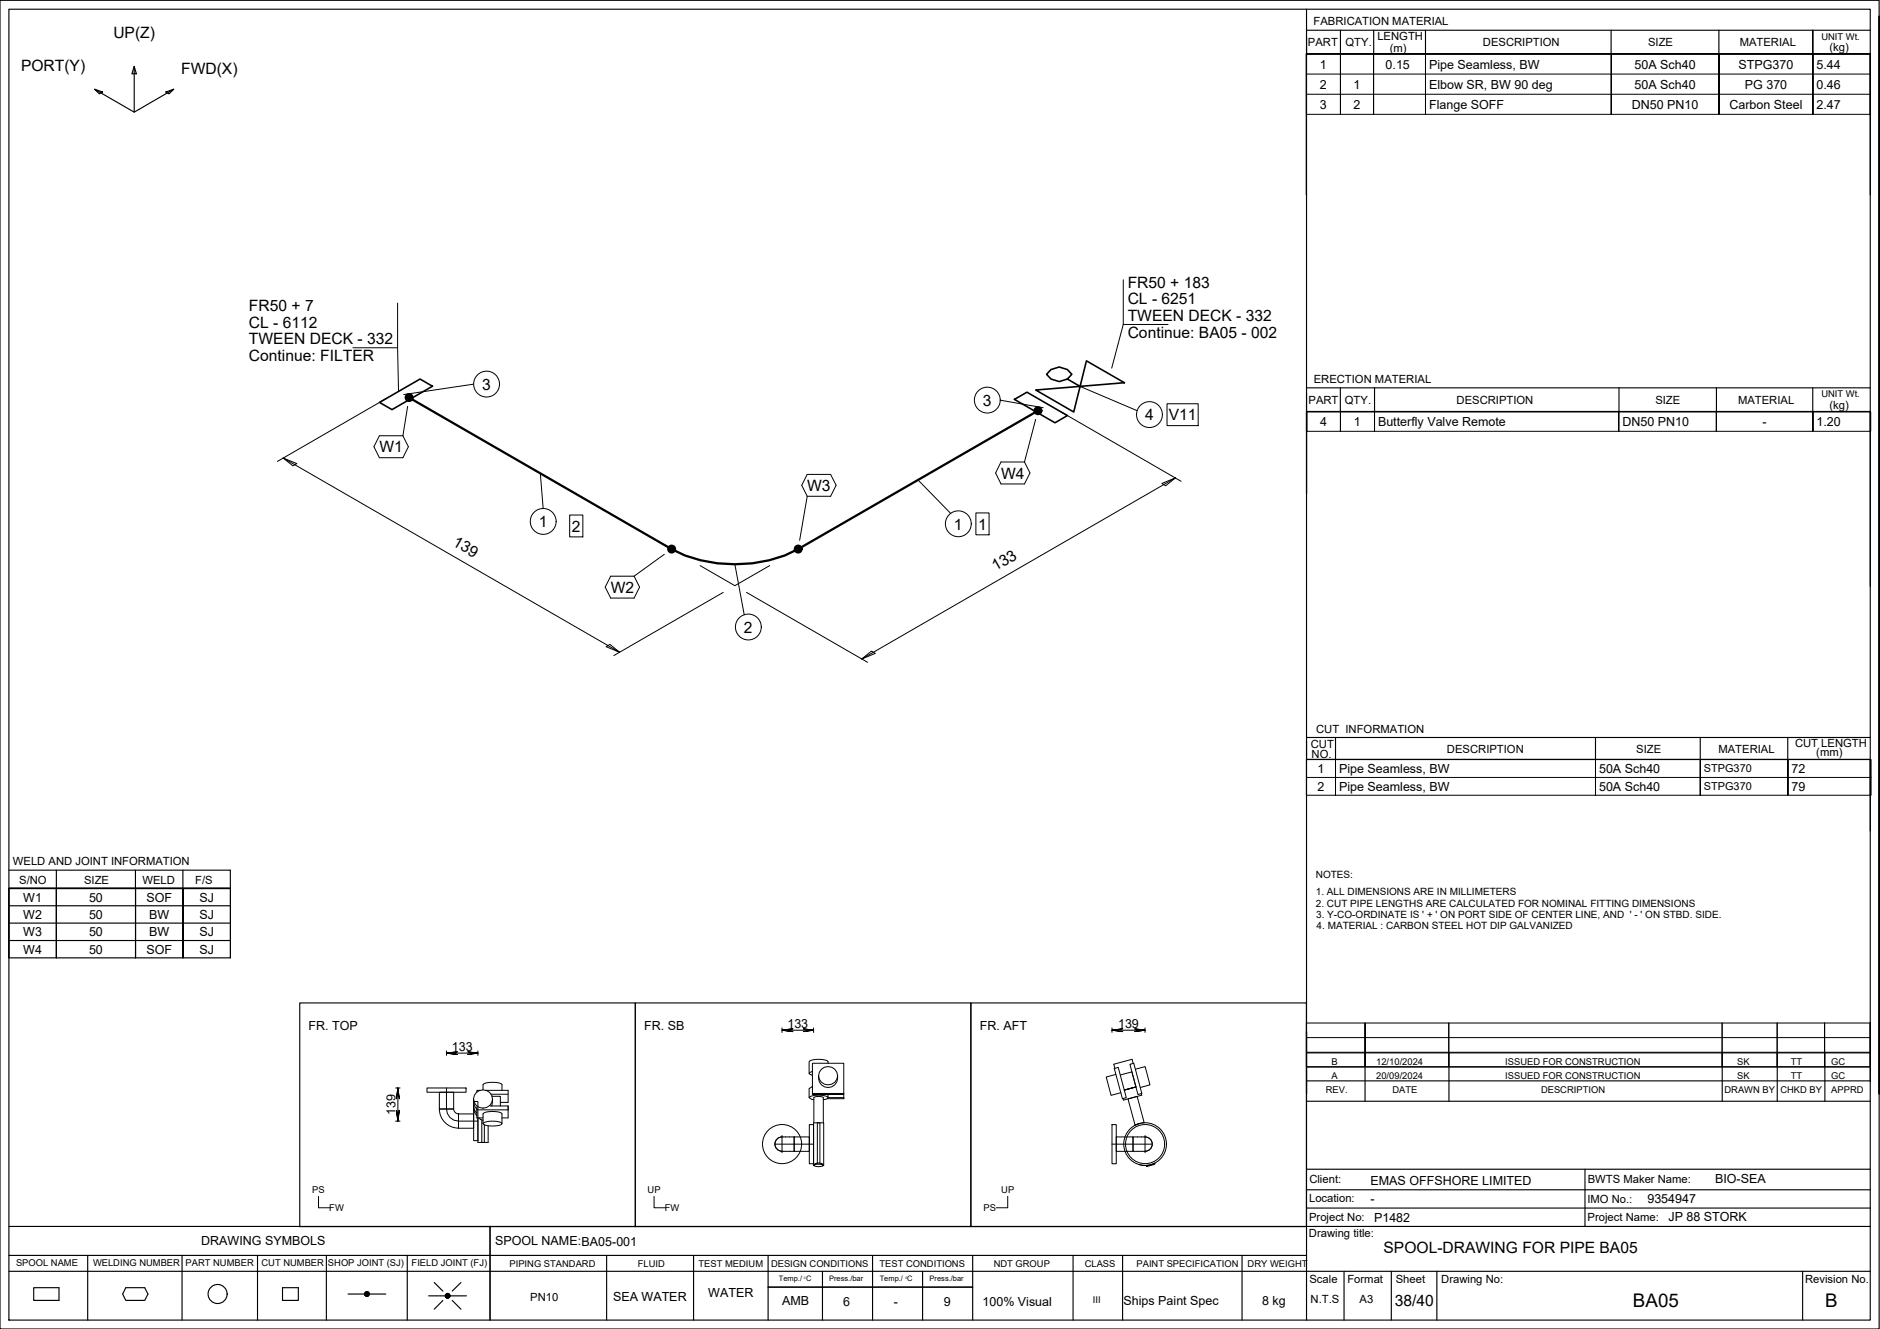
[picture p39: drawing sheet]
<svg xmlns="http://www.w3.org/2000/svg" width="420mm" height="297mm" viewBox="0 0 420 297" stroke-linecap="round" stroke-linejoin="round" font-family="sans-serif">
<defs><g id="words">
<g font-size="4.2">
<text x="365" y="292.1">BA05</text>
<text x="407.9" y="292.1">B</text>
</g>
<g font-size="3.5">
<text x="25.3" y="8.5">UP(Z)</text>
<text x="4.7" y="15.8">PORT(Y)</text>
<text x="40.5" y="16.6">FWD(X)</text>
<text x="252" y="64.3">FR50 + 183</text>
<text x="55.6" y="69.5">FR50 + 7</text>
<text x="252" y="71.8">TWEEN DECK - 332</text>
<text x="252" y="68">CL - 6251</text>
<text x="55.6" y="77">TWEEN DECK - 332</text>
<text x="55.6" y="73.2">CL - 6112</text>
<text x="252" y="75.5">Continue: BA05 - 002</text>
<text x="55.6" y="80.7">Continue: FILTER</text>
<text x="107.8" y="87.1">3</text>
<text x="219.7" y="90.7">3</text>
<text x="255.9" y="93.9">4</text>
<text x="261.2" y="93.9">V11</text>
<text x="84.8" y="101.1">W1</text>
<text x="223.7" y="107">W4</text>
<text x="180.4" y="109.7">W3</text>
<text x="120.4" y="117.8">1</text>
<text x="127.8" y="118.8">2</text>
<text x="213.2" y="118.3">1</text>
<text x="218.6" y="118.3">1</text>
<text x="101" y="121.8" transform="rotate(30 101 121.8)">139</text>
<text x="222.5" y="127.7" transform="rotate(-30 222.5 127.7)">133</text>
<text x="136.5" y="132.5">W2</text>
<text x="166.3" y="141.4">2</text>
<text x="309.2" y="280.1">SPOOL-DRAWING FOR PIPE BA05</text>
<text x="311.7" y="291.8">38/40</text>
</g>
<g font-size="2.8">
<text x="295" y="15.3">1</text>
<text x="309.7" y="15.3">0.15</text>
<text x="319.4" y="15.3">Pipe Seamless, BW</text>
<text x="365.3" y="15.3">50A Sch40</text>
<text x="388.6" y="15.3">STPG370</text>
<text x="406" y="15.3">5.44</text>
<text x="295" y="19.8">2</text>
<text x="302.5" y="19.8">1</text>
<text x="319.4" y="19.8">Elbow SR, BW 90 deg</text>
<text x="365.3" y="19.8">50A Sch40</text>
<text x="390" y="19.8">PG 370</text>
<text x="406" y="19.8">0.46</text>
<text x="295" y="24.3">3</text>
<text x="302.5" y="24.3">2</text>
<text x="319.4" y="24.3">Flange SOFF</text>
<text x="364.7" y="24.3">DN50 PN10</text>
<text x="386.5" y="24.3">Carbon Steel</text>
<text x="406" y="24.3">2.47</text>
<text x="295.1" y="95.2">4</text>
<text x="302.6" y="95.2">1</text>
<text x="308" y="95.2">Butterfly Valve Remote</text>
<text x="362.6" y="95.2">DN50 PN10</text>
<text x="393.9" y="95.2">-</text>
<text x="406" y="95.2">1.20</text>
<text x="294.4" y="172.7">1</text>
<text x="299.3" y="172.7">Pipe Seamless, BW</text>
<text x="357.4" y="172.7">50A Sch40</text>
<text x="400.4" y="172.7">72</text>
<text x="294.4" y="176.7">2</text>
<text x="299.3" y="176.7">Pipe Seamless, BW</text>
<text x="357.4" y="176.7">50A Sch40</text>
<text x="400.4" y="176.7">79</text>
<text x="5.2" y="201.5">W1</text>
<text x="19.9" y="201.5">50</text>
<text x="32.7" y="201.5">SOF</text>
<text x="44.6" y="201.5">SJ</text>
<text x="5.2" y="205.4">W2</text>
<text x="5.2" y="209.3">W3</text>
<text x="19.9" y="205.4">50</text>
<text x="19.9" y="209.3">50</text>
<text x="33.3" y="205.4">BW</text>
<text x="33.3" y="209.3">BW</text>
<text x="44.6" y="205.4">SJ</text>
<text x="44.6" y="209.3">SJ</text>
<text x="5.2" y="213.2">W4</text>
<text x="19.9" y="213.2">50</text>
<text x="32.7" y="213.2">SOF</text>
<text x="44.6" y="213.2">SJ</text>
<text x="69" y="230.2">FR. TOP</text>
<text x="144" y="230.2">FR. SB</text>
<text x="176" y="229.8">133</text>
<text x="219" y="230.2">FR. AFT</text>
<text x="249.9" y="229.8">139</text>
<text x="101" y="234.9">133</text>
<text x="88.4" y="249.2" transform="rotate(-90 88.4 249.2)">139</text>
<text x="306.3" y="265">EMAS OFFSHORE LIMITED</text>
<text x="306.3" y="268.8">-</text>
<text x="368.2" y="268.9">9354947</text>
<text x="383.3" y="264.4">BIO-SEA</text>
<text x="307.1" y="273.1">P1482</text>
<text x="372.9" y="273">JP 88 STORK</text>
<text x="45" y="278.2">DRAWING SYMBOLS</text>
<text x="110.6" y="278.3">SPOOL NAME:BA05-001</text>
<text x="137" y="290.8">SEA WATER</text>
<text x="158.3" y="290">WATER</text>
<text x="174.8" y="291.7">AMB</text>
<text x="188.5" y="291.9">6</text>
<text x="199.7" y="291.9">-</text>
<text x="210.9" y="291.8">9</text>
<text x="219.6" y="291.9">100% Visual</text>
<text x="251.1" y="291.7">Ships Paint Spec</text>
<text x="282.1" y="291.7">8 kg</text>
</g>
<g font-size="2.5">
<text x="293.6" y="5.7">FABRICATION MATERIAL</text>
<text x="292.3" y="10.3">PART</text>
<text x="300.7" y="10.3">QTY.</text>
<text x="307.8" y="8.9">LENGTH</text>
<text x="310.6" y="11.5">(m)</text>
<text x="331.4" y="10.3">DESCRIPTION</text>
<text x="368.3" y="10.3">SIZE</text>
<text x="388.8" y="10.3">MATERIAL</text>
<text x="408.9" y="11.4">(kg)</text>
<text x="293.6" y="85.7">ERECTION MATERIAL</text>
<text x="292.4" y="90.2">PART</text>
<text x="300.6" y="90.2">QTY.</text>
<text x="325.5" y="90.2">DESCRIPTION</text>
<text x="370" y="90.2">SIZE</text>
<text x="388.4" y="90.2">MATERIAL</text>
<text x="408.9" y="91.3">(kg)</text>
<text x="292.9" y="167.2">CUT</text>
<text x="294.1" y="163.9">CUT INFORMATION</text>
<text x="401.2" y="167">CUT LENGTH</text>
<text x="293.1" y="169.4">NO.</text>
<text x="323.4" y="168.3">DESCRIPTION</text>
<text x="365.7" y="168.3">SIZE</text>
<text x="384" y="168.3">MATERIAL</text>
<text x="405.9" y="169">(mm)</text>
<text x="2.9" y="193.4">WELD AND JOINT INFORMATION</text>
<text x="4.3" y="197.5">S/NO</text>
<text x="18.8" y="197.5">SIZE</text>
<text x="31.9" y="197.5">WELD</text>
<text x="43.6" y="197.5">F/S</text>
<text x="292.6" y="268.6">Location:</text>
<text x="292.6" y="264.5">Client:</text>
<text x="354.8" y="268.9">IMO No.:</text>
<text x="354.9" y="264.3">BWTS Maker Name:</text>
<text x="292.6" y="272.8">Project No:</text>
<text x="354.8" y="272.8">Project Name:</text>
<text x="292.5" y="276.4">Drawing title:</text>
<text x="292.7" y="286.7">Scale</text>
<text x="301.1" y="286.7">Format</text>
<text x="311.9" y="286.7">Sheet</text>
<text x="322.1" y="286.7">Drawing No:</text>
<text x="403.4" y="286.7">Revision No.</text>
<text x="118.5" y="290.8">PN10</text>
<text x="292.9" y="291.3">N.T.S</text>
<text x="303.9" y="291.3">A3</text>
</g>
<g font-size="2.4">
<text x="380.8" y="172.6">STPG370</text>
<text x="380.8" y="176.6">STPG370</text>
</g>
<g font-size="2.2">
<text x="294.1" y="196.3">NOTES:</text>
<text x="294.1" y="200">1. ALL DIMENSIONS ARE IN MILLIMETERS</text>
<text x="294.1" y="202.7">2. CUT PIPE LENGTHS ARE CALCULATED FOR NOMINAL FITTING DIMENSIONS</text>
<text x="294.2" y="205.1">3. Y-CO-ORDINATE IS ' + ' ON PORT SIDE OF CENTER LINE, AND ' - ' ON STBD. SIDE.</text>
<text x="294.3" y="207.7">4. MATERIAL : CARBON STEEL HOT DIP GALVANIZED</text>
</g>
<g font-size="2.1">
<text x="407.1" y="8.9">UNIT Wt.</text>
<text x="407.1" y="88.8">UNIT Wt.</text>
<text x="297.6" y="238.1">B</text>
<text x="307.6" y="238.1">12/10/2024</text>
<text x="336.4" y="238.1">ISSUED FOR CONSTRUCTION</text>
<text x="388.3" y="238.1">SK</text>
<text x="400.2" y="238.1">TT</text>
<text x="409.3" y="238.1">GC</text>
<text x="296.3" y="244.4">REV.</text>
<text x="297.6" y="241.2">A</text>
<text x="307.6" y="241.2">20/09/2024</text>
<text x="311.2" y="244.4">DATE</text>
<text x="336.4" y="241.2">ISSUED FOR CONSTRUCTION</text>
<text x="344.4" y="244.4">DESCRIPTION</text>
<text x="385.4" y="244.4">DRAWN BY</text>
<text x="388.3" y="241.2">SK</text>
<text x="397.9" y="244.4">CHKD BY</text>
<text x="400.2" y="241.2">TT</text>
<text x="409.3" y="244.4">APPRD</text>
<text x="409.3" y="241.2">GC</text>
<text x="69.8" y="266.7">PS</text>
<text x="144.7" y="266.7">UP</text>
<text x="223.8" y="266.7">UP</text>
<text x="73.6" y="270.7">FW</text>
<text x="148.6" y="270.7">FW</text>
<text x="219.8" y="270.7">PS</text>
<text x="3.6" y="283">SPOOL NAME</text>
<text x="20.8" y="282.9">WELDING NUMBER</text>
<text x="41.5" y="282.9">PART NUMBER</text>
<text x="58.4" y="282.9">CUT NUMBER</text>
<text x="73.3" y="282.9">SHOP JOINT (SJ)</text>
<text x="92" y="283">FIELD JOINT (FJ)</text>
<text x="113.9" y="283.1">PIPING STANDARD</text>
<text x="142.6" y="283.1">FLUID</text>
<text x="156.1" y="283.1">TEST MEDIUM</text>
<text x="172.3" y="283.1">DESIGN CONDITIONS</text>
<text x="196.6" y="283.1">TEST CONDITIONS</text>
<text x="222.1" y="283.1">NDT GROUP</text>
<text x="242.4" y="283.1">CLASS</text>
<text x="254" y="283.1">PAINT SPECIFICATION</text>
<text x="278.8" y="283.1">DRY WEIGHT</text>
<text x="244.2" y="291.3">III</text>
</g>
<g font-size="1.7">
<text x="174.1" y="286.4">Temp./ C</text>
<text x="185.3" y="286.4">Press./bar</text>
<text x="196.6" y="286.4">Temp./ C</text>
<text x="207.8" y="286.4">Press./bar</text>
</g>
<g font-size=".7">
<text x="179.7" y="285.8">0</text>
<text x="202.4" y="285.8">0</text>
</g>
</g></defs>
<g fill="none" stroke="#000" stroke-width=".22">
<path d="M292 12.1h126v13.5h-126zM292 16.6h126M292 12.1v13.5M299.6 12.1v13.5v-13.5M307 12.1v13.5v-13.5M318.6 12.1v13.5v-13.5M360.1 12.1v13.5v-13.5M384.2 12.1v13.5v-13.5M405.2 12.1v13.5v-13.5M418 12.1v13.5M292 21.1h126M88.9 67.7v10h-10"/>
<path d="M88.9 77.7l.2 9.8M251 62.5v10h10M251 72.5l-2.5 9.8M84.8 97.4h5.2l1.3 2.5-1.3 2.4h-5.2l-1.2-2.4zM86.5 89l-24.5 14.1M91.1 90.8l-1.1 6.6M105.9 85.9l-15.7 2.3M223.5 89.4l9.6 1.7M231.5 93.7l-2.5 9.6M236.9 91.9l27.1 15.7M241.4 86.4l12.7 5.4M260.8 90.2h7v4.9h-7z"/>
<path d="M292 92.1h126.1v4.3h-126.1zM292.1 92.1v4.3M299.6 92.1v4.3v-4.3M307.2 92.1v4.3v-4.3M361.8 92.1v4.3v-4.3M383.6 92.1v4.3v-4.3M405.2 92.1v4.3v-4.3M418 92.1v4.3M63.3 102.4l3 1.2-.8 .5zM63.3 102.4l75.2 43.4M120.8 105.8l.6 7.9M127.3 115.1h3v4.9h-3z"/>
<path d="M180.4 106h5.2l1.3 2.5-1.3 2.4h-5.2l-1.2-2.4zM180.4 110.9l-1.7 9.9M205.2 107.3l7.3 7.5M218.1 114.6h2.9v4.9h-2.9zM223.7 103.3h5.3l1.2 2.4-1.2 2.5h-5.3l-1.2-2.5zM259.7 108.1l3-1.3-2.2 1.8zM262.7 106.8l-70.1 40.5M136.5 128.8h5.2l1.2 2.4-1.2 2.5h-5.2l-1.2-2.5zM148.5 123.9l-6.8 4.9M156.5 126.4l7.7 4.5 7.8-4.5M161.6 132.4l-24.4 14.1M164.2 126.1l2.1 11.3"/>
<path d="M166.8 132.4l27.1 15.6M135.4 144.5l.9-.5 2.2 1.8zM192.6 147.3l2.2-1.8 .8 .5zM292 169.8h126.2v7.9h-126.2zM292 169.8v7.9M292 173.8h126.2M298.5 169.8v7.9v-7.9M356.6 169.8v7.9v-7.9M380 169.8v7.9v-7.9M399.6 169.8v7.9v-7.9M418 169.8v7.9M99.8 235.4l2.4-.3-2.4 .3 2.4 .3-2.4-.3h7"/>
<path d="M99.8 234.9v1M104.4 235.1l2.4 .3-2.4 .3 2.4-.3zM106.8 234.9v1M174.8 230.3l2.4-.4-2.4 .4 2.4 .3-2.4-.3h7M174.8 229.8v1M179.4 229.9l2.4 .4-2.4 .3 2.4-.3zM181.6 239.5l-.8 .4 .8 .4M181.8 229.8v1M185.1 237.6v-.3a2.55 2.55 0 0 0-2.2-.5 2.64 2.64 0 0 0-2.1 .5v2.6M248.5 230.3h7.4l-2.4 .3 2.4-.3-2.4-.4 2.4 .4M248.5 230.3l2.4 .3-2.4-.3 2.4-.4zM248.5 229.8v.9"/>
<path d="M249 238.8l.9-.2 1.8 6.7-.9 .3zM252.5 237.9l.9-.3 1.8 6.8-.9 .2zM253.3 237.7l-.3-.9-4.1 1.1 .3 .9M253.7 239l2.2-.6 1.1 4.1-2.2 .6M255.9 229.8v.9M292 228.6h126v9.8h-126zM292 228.6v9.8M292 235.2h126M292 231.9h126M305.1 228.6v9.8v-9.8M323.8 228.6v9.8M384.9 228.6v9.8"/>
<path d="M397.2 228.6v9.8M407.8 228.6v9.8v-9.8M418 228.6v9.8M88.4 250.6h1M88.4 243.2h1M88.9 243.2l-.3 2.4 .3-2.4 .3 2.4zM88.9 243.2v7.4l.3-2.4-.3 2.4-.3-2.4 .3 2.4M95.4 243.2h8.8v.9h-8.8zM98.2 244.1h3.2v3.8h-3.2zM98.2 247.9h3.2a1.09 1.09 0 0 0 1.1 1v3.2a4.3 4.3 0 0 1-4.3-4.2zM99.8 243.2v4.7a2.71 2.71 0 0 0 2.7 2.7h4.3M102.5 249h3.4v3.2h-3.4z"/>
<path d="M105.8 245.6a2.27 2.27 0 0 0 .8 2.2M105.9 246.2h.9v8.7h-.9zM105.9 246.8l-.1 .4M106.6 248.8l-.6-.8-.2-.8a2.18 2.18 0 0 0 .8 2.1M106.6 248.1h7M106.6 247.4v2.5h1.3M106.8 249.9v5.4h2.3v-3.7M107 249.9l.4 .3 .5 .2M107.3 243.7h-.7v.4M107.7 250.3v5M107.9 247.7h.1M107.9 243.6v-1.2a4.5 4.5 0 0 1 4.3 0v1.3"/>
<path d="M107.9 251.1v-2.1a4.5 4.5 0 0 1 4.1-.2l.2 .2v2.1M108.1 250.9a5.8 5.8 0 0 1 3.9 0l.2 .2a2.36 2.36 0 0 1-2.1 .6 2.44 2.44 0 0 1-2.2-.6zM108.2 251.4v3.9M108.6 243.7h5v2.7h-1.8M109.6 247.2h4v2.7h-1.4M109.7 244.6h3.9M109.9 245h1.9v2.2M110.1 245.6l-.2 1.6M173.2 255.7h8.6M174.8 253.8v3.8M177.5 254.1h3.4v3.2h-3.4zM177.5 254.1v3.2h-2.7"/>
<path d="M177.5 254.1h-2.7a1.6 1.6 0 0 0-1.6 1.6 1.6 1.6 0 0 0 1.6 1.6M180.9 251.4h.9v8.7h-.9zM181.6 242.9l-.8 .4v2M181.6 244.4h7v.2h-7zM181.6 244.4v-6.8h7v6.8M181.9 251v-5.7a2.17 2.17 0 0 1 2.1 0v5.7M181.9 245.8l-.4-.1-.7-.4a4.5 4.5 0 0 1 4.1-.2l.2 .2-.2 .2-.9 .3M182.7 260v-9h.5v9M182.9 240.4a2.17 2.17 0 0 0 2.2 2.7 2.17 2.17 0 0 0 2.1-2.7M185.1 244.6v.7h3.5v-.7M188.6 245.3v.3h-3.7M248.5 255.7h9"/>
<path d="M248.5 251.4h1v8.7h-1zM249.4 240.1l-2.2 .6 1.1 4.1 2.2-.6M249.5 254.1h3.7v3.2h-3.7zM250.4 240.3l2.6-.7 .9 3.3-2.6 .7M251.3 243.6l2.6-.7-2.6 .7M252.1 245.6l2-.5 1.6 5.9-1 .1-1 .4zM254.7 251.1l-1.2 .5M255.1 244.4l.1 .4-4.1 1.1-.1-.4M255.9 253.8v3.8M255.9 257.3a1.6 1.6 0 0 0 1.6-1.6 1.6 1.6 0 0 0-1.6-1.6h-2.7v3.2h2.7M71.2 267.4v2.5h2.6M146.2 267.4v2.5h2.6"/>
<path d="M181.9 260.5a1.33 1.33 0 0 1 2-.3l.1 .3a2.17 2.17 0 0 0-2.1 0 2.34 2.34 0 0 0 2.2 0v-9.5h-2.3l.1 9.5M225.2 267.4v2.5h-2.5M254.7 260.3l1.2 .2M256.2 260.5l1.9-.6v.3l-1.8 .5z"/>
<circle cx="108.7" cy="85.8" r="2.89"/>
<circle cx="220.7" cy="89.4" r="2.89"/>
<circle cx="256.9" cy="92.7" r="2.89"/>
<circle cx="121.4" cy="116.5" r="2.89"/>
<circle cx="214.2" cy="117.1" r="2.89"/>
<circle cx="167.2" cy="140.1" r="2.89"/>
<circle cx="107.9" cy="245.7" r="2.08"/>
<circle cx="174.8" cy="255.7" r="4.4"/>
<circle cx="185.1" cy="240.4" r="2.09"/>
<circle cx="255.9" cy="255.7" r="4.8"/>
<circle cx="255.9" cy="255.7" r="4.4"/>
</g>
<g fill="none" stroke="#000" stroke-width=".25">
<path d="M0 .1h420v296.9h-420zM2 2.1h416v292.9h-416zM21.1 19.9l1.8 .7-.7 .4zM21.1 19.9l8.9 5.2M30 14.8l.5 1.7h-1zM30 14.8v10.3l8.8-5.2M292 2.1v292.9M292 6.8h126M299.6 6.8v5.3M307 6.8v5.3M318.6 6.8v5.3M360.1 6.8v5.3"/>
<path d="M384.2 6.8v5.3M405.1 6.8v5.3v-5.3M418 12.1h-126v31.5v-31.5h126v31.5M420 3.6v240.9v-240.9M37.1 20.6l1.7-.7-1 1.1zM292 92v18.3v-18.3h126zM292 86.7h126M299.6 86.7v5.3M307.2 86.7v5.3M361.8 86.7v5.3M383.6 86.7v5.3M405.1 86.7v5.2"/>
<path d="M418 92.1v38.9M292 169.7l126 .1v15.9M292 164.8h126M298.5 164.8v4.9M356.6 164.8v4.9M380 164.8v4.9M399.5 164.8v4.9M2 198.6h49.5v15.5h-49.5zM2 198.6v15.5M2 194.5h49.5v4.1h-49.5M12.6 198.6v15.5v-15.5M12.6 194.5v4.1"/>
<path d="M30.3 194.5v4.1M30.3 198.6v15.5v-15.5M40.9 194.5v4.1M40.9 198.6v15.5v-15.5M51.5 198.6h-49.5h49.5M51.5 198.6v15.5M2 210.2h49.5M2 206.3h49.5M2 202.4h49.5M67 224.2h75v50h-75zM142 224.2h75v50h-75zM217 224.2h75v50h-75z"/>
<path d="M292 230.6v13.9v-13.9M292 238.4h126M292 235.3h126M305.1 235.3v10.8M323.8 235.3v10.8M384.9 235.3v10.8M397.2 235.3v10.8M407.8 235.3v10.8M418 228.5v13.1M292 246.1h126M292 241.6h126M2 274.1h416"/>
<path d="M109.5 274.1v20.9M292 261.3h126M292 270h126M292 265.9h126M354.2 261.3v12.8M2 284.1h416M2 280.6h290M7.5 287.8h5.7v2.8h-5.7zM19.6 280.6v14.4M28.1 287.8h4.2l.8 1.4-.8 1.4h-4.2l-.7-1.4zM40.7 280.6v14.4M57.6 280.6v14.4"/>
<path d="M63.1 287.8h3.6v2.8h-3.6zM72.9 280.6v14.4M77.8 289.2h3.7M81.7 288.8l-.1 .2M81.9 288.7l-.4 .4M82 288.7l-.5 .6M82.1 288.7l-.6 .7M82.2 288.8l-.7 .6M82.3 288.8l-.7 .7M82.3 288.8l-.7 .8M82.4 288.9l-.7 .7M82.4 289l-.7 .7"/>
<path d="M82.5 289l-.7 .7M82.5 289.5l-.3 .2M82.5 289.1l-.6 .6M82.5 289.2l-.5 .5M82.5 289.3l-.4 .4M82.5 289.2h3.7M91 280.6v14.4M95.8 289.6h3.7M97 286.6l2 2M99 290.7l-2 1.9M99.9 289.1l-.3 .3M100 289.1l-.5 .5"/>
<path d="M100.1 289.1l-.6 .6M100.2 289.1l-.7 .7M100.2 289.2l-.6 .6M100.3 289.2l-.7 .7M100.4 289.2l-.7 .8M100.4 289.3l-.7 .7M100.5 289.4l-.7 .7M100.5 289.9l-.1 .1M100.5 289.5l-.6 .6M100.5 289.7l-.4 .4M100.6 289.6h3.6M100.6 289.6l-.6 .5"/>
<path d="M101.1 290.7l1.9 1.9M103 286.6l-1.9 2M135.6 280.6v14.4M155 280.6v14.4M171.7 287.7h45.7M171.7 280.6v14.4M183.8 284.1v10.9M195 280.6v14.4M206.2 284.1v10.9M217.4 280.6v14.4M239.8 280.6v14.4M250.9 280.7v14.3"/>
<path d="M277.6 280.6v14.4M300.4 284.1v10.9M310.9 284.1v10.9M321.1 284.1v10.9M402.9 284.1v10.9"/>
<circle cx="48.6" cy="289.2" r="2.13"/>
<circle cx="82" cy="289.2" r=".54"/>
<circle cx="100" cy="289.6" r=".54"/>
</g>
<path d="M84.8 89.9l9.1-5.2 2.7 1.6-9 5.3zM226.7 89.3l2.8-1.6 9 5.2-2.7 1.6zM231.5 87.2l19.8-1.7-8.5-4.8-2.8 11.4zM238.5 84.7l1-1-1-1.1-1.8-.6-1.8 .6-1 1.1 1 1 1.8 .6 1.8-.6 2.9 1.7" fill="none" stroke="#000" stroke-width=".36"/>
<g fill="none" stroke="#000" stroke-width=".51">
<path d="M91.4 88.9l58.7 33.8a31.2 31.2 0 0 0 28.3 0l53.6-30.9"/>
<circle cx="91.4" cy="88.9" r=".75"/>
<circle cx="91.4" cy="88.9" r=".37"/>
<circle cx="232" cy="91.8" r=".75"/>
<circle cx="232" cy="91.8" r=".37"/>
<circle cx="150.1" cy="122.7" r=".75"/>
<circle cx="150.1" cy="122.7" r=".37"/>
<circle cx="178.4" cy="122.7" r=".75"/>
<circle cx="178.4" cy="122.7" r=".37"/>
</g>
<path d="M105.6 82.8v6.1M217.6 86.3v6.2M253.8 89.6v6.2M260.6 90v5.3M118.3 113.5v6.1M127.1 114.9v5.3M211.1 114v6.2M217.9 114.4v5.3M164.1 137.1v6.2" fill="none" stroke="#fff" stroke-width=".22"/>
<g fill="#fff" stroke="#fff" stroke-width=".22">
<path d="M111.8 82.8l-6.2 6.1h6.2zM105.6 82.8h6.2l-6.2 6.1z"/>
<path d="M124.5 113.5l-6.2 6.1h6.2zM118.3 113.5h6.2l-6.2 6.1z"/>
<path d="M170.3 137.1l-6.2 6.2h6.2zM164.1 137.1h6.2l-6.2 6.2z"/>
<path d="M217.3 114l-6.2 6.2h6.2zM211.1 114h6.2l-6.2 6.2z"/>
<path d="M223.7 86.3l-6.1 6.2h6.1zM217.6 86.3h6.1l-6.1 6.2z"/>
<path d="M253.8 95.8h6.2v-6.2zM253.8 89.6h6.2l-6.2 6.2z"/>
<path d="M130.5 114.9l-3.4 5.3h3.4zM127.1 114.9h3.4l-3.4 5.3z"/>
<path d="M221.2 114.4l-3.3 5.3h3.3zM217.9 114.4h3.3l-3.3 5.3z"/>
<path d="M260.6 95.3h7.4v-5.3zM260.6 90h7.4l-7.4 5.3z"/>
</g>
<use href="#words"/>
</svg>
